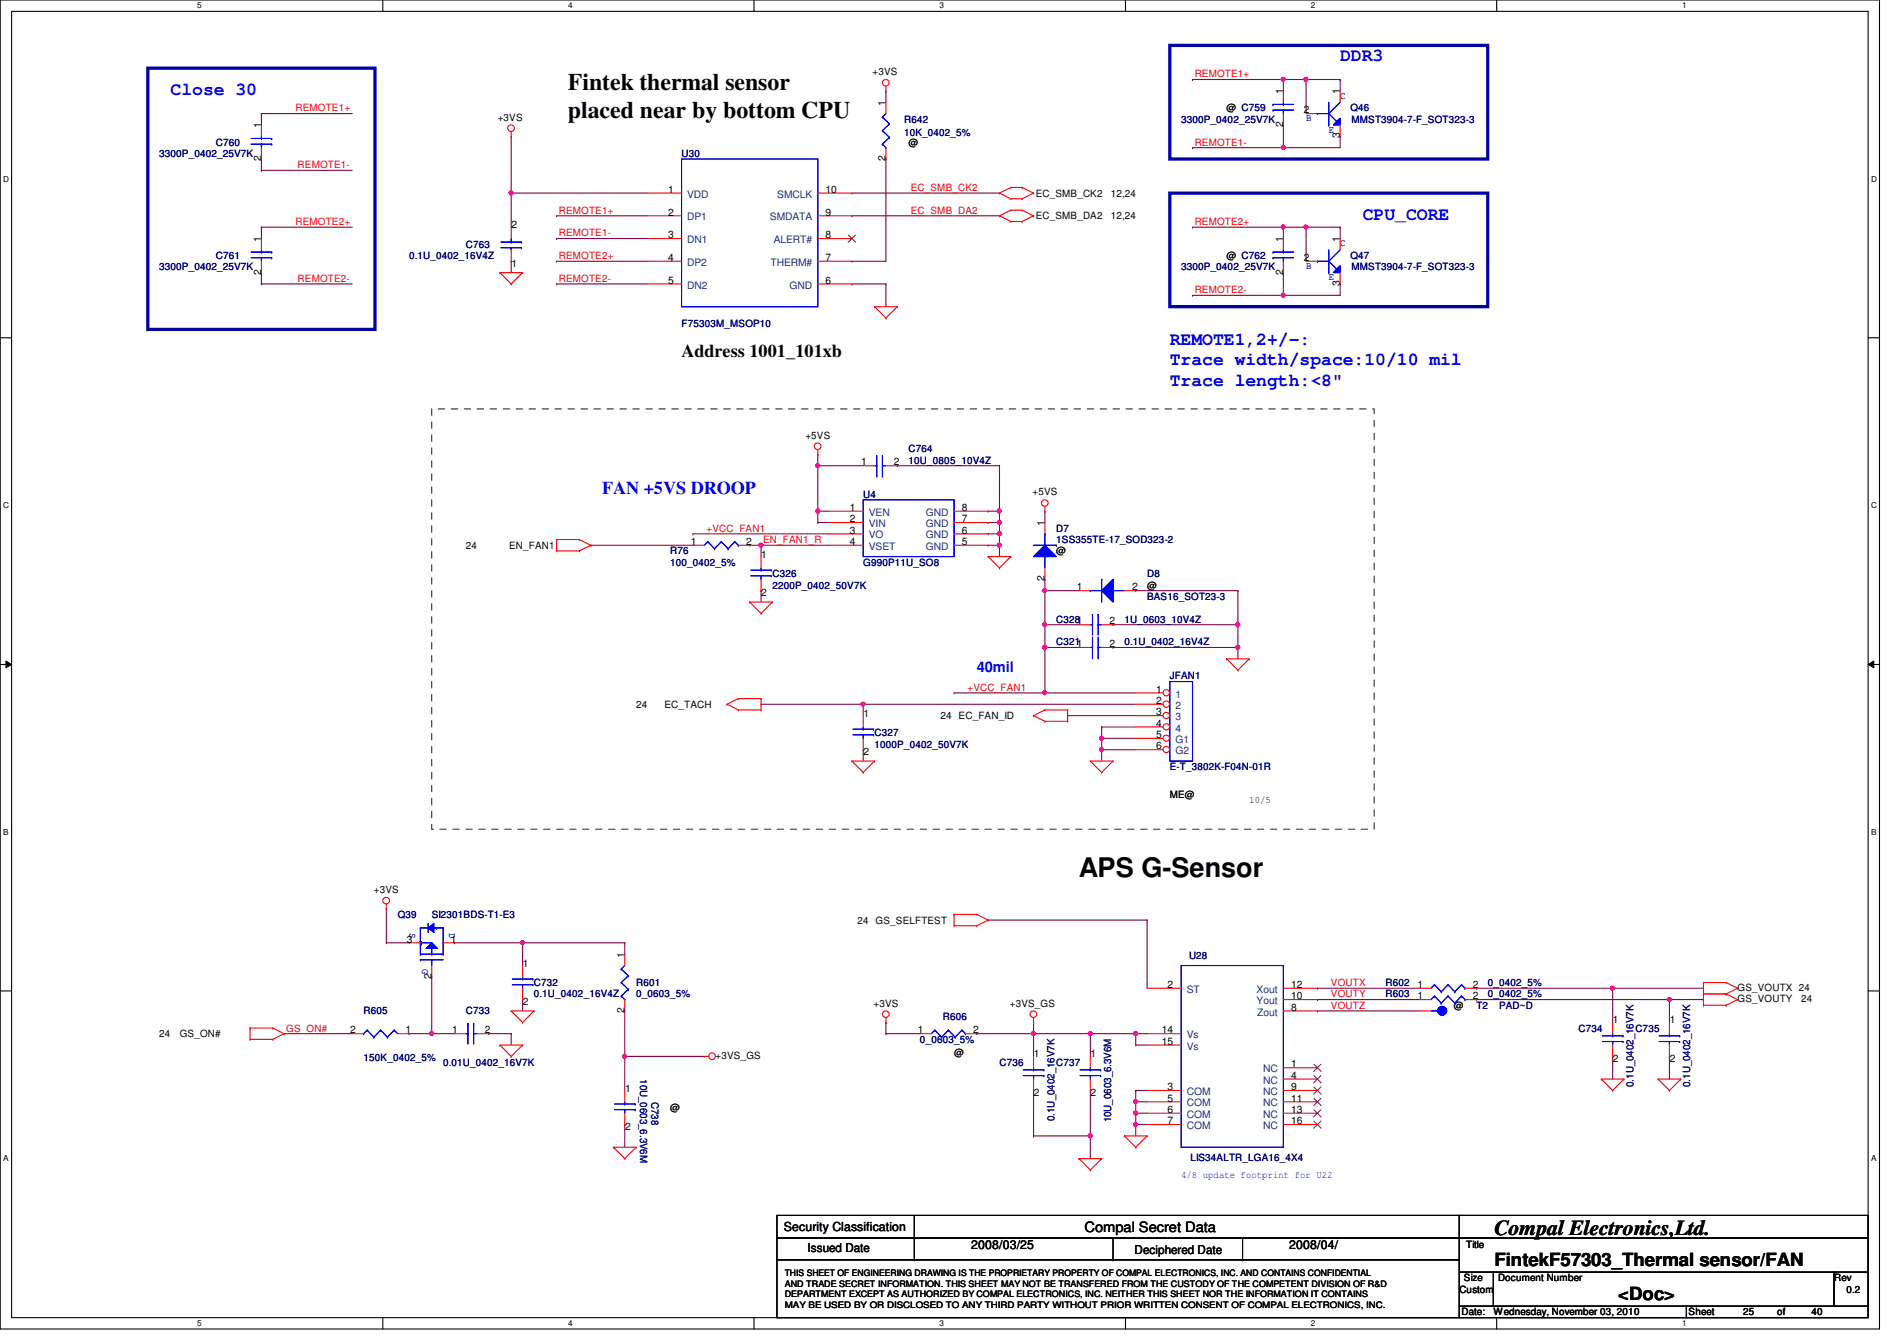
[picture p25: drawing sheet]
<svg xmlns="http://www.w3.org/2000/svg" width="297mm" height="210mm" viewBox="0 0 297 210" stroke-linecap="round" stroke-linejoin="round" font-family="sans-serif">
<defs><g id="words">
<text font-size="4.2" x="168.9" y="137.3">APS G-Sensor</text>
<g font-size="3.7">
<text x="88.9" y="14.1">Fintek thermal sensor</text>
<text x="88.9" y="18.4">placed near by bottom CPU</text>
</g>
<text font-size="3.3" x="234" y="193.3">Compal Electronics,Ltd.</text>
<g font-size="2.8" fill="#00f">
<text x="209.8" y="9.5">DDR3</text>
<text x="26.7" y="14.8">Close 30</text>
<text x="213.4" y="34.4">CPU_CORE</text>
<text x="183.2" y="53.9">REMOTE1,2+/-:</text>
<text x="183.2" y="57.1">Trace width/space:10/10 mil</text>
<text x="183.2" y="60.4">Trace length:&lt;8&quot;</text>
<text x="94.3" y="77.3">FAN +5VS DROOP</text>
</g>
<g font-size="2.8">
<text x="106.7" y="55.9">Address 1001_101xb</text>
<text x="234" y="198.2">FintekF57303_Thermal sensor/FAN</text>
<text x="253.4" y="203.5">&lt;Doc&gt;</text>
</g>
<text font-size="2.3" fill="#00f" x="152.9" y="105.2">40mil</text>
<text font-size="2.2" x="169.8" y="192.8">Compal Secret Data</text>
<g font-size="1.9">
<text x="122.7" y="192.7">Security Classification</text>
<text x="126.4" y="196">Issued Date</text>
<text x="152.1" y="195.6">2008/03/25</text>
<text x="177.7" y="196.2">Deciphered Date</text>
<text x="201.8" y="195.6">2008/04/</text>
</g>
<g font-size="1.6">
<text x="136.6" y="11.8">+3VS</text>
<text x="138.7" y="16.6" transform="rotate(-90 138.7 16.6)">1</text>
<text x="192.1" y="17.4">@ C759</text>
<text x="200.9" y="14.8" transform="rotate(-90 200.9 14.8)">1</text>
<text x="204.2" y="17.7">2</text>
<text x="209.8" y="14.8" transform="rotate(-90 209.8 14.8)">1</text>
<text x="40.9" y="20.1" transform="rotate(-90 40.9 20.1)">1</text>
<text x="77.9" y="18.9">+3VS</text>
<text x="142.3" y="22.8">@</text>
<text x="200.9" y="19.9" transform="rotate(-90 200.9 19.9)">2</text>
<text x="209.8" y="21.7" transform="rotate(-90 209.8 21.7)">3</text>
<text x="40.9" y="25.2" transform="rotate(-90 40.9 25.2)">2</text>
<text x="138.7" y="25.2" transform="rotate(-90 138.7 25.2)">2</text>
<text x="80.1" y="35.7">2</text>
<text x="104.6" y="33.7">2</text>
<text x="104.6" y="30.2">1</text>
<text x="129.3" y="33.7">9</text>
<text x="129.3" y="30.2">10</text>
<text x="162.2" y="30.8">EC_SMB_CK2</text>
<text x="162.2" y="34.3">EC_SMB_DA2</text>
<text x="173.9" y="30.8">12,24</text>
<text x="173.9" y="34.3">12,24</text>
<text x="40.9" y="37.9" transform="rotate(-90 40.9 37.9)">1</text>
<text x="80.1" y="41.8">1</text>
<text x="104.6" y="37.3">3</text>
<text x="104.6" y="40.9">4</text>
<text x="129.3" y="37.3">8</text>
<text x="129.3" y="40.9">7</text>
<text x="192.1" y="40.6">@ C762</text>
<text x="200.9" y="37.9" transform="rotate(-90 200.9 37.9)">1</text>
<text x="204.2" y="40.9">2</text>
<text x="209.8" y="37.9" transform="rotate(-90 209.8 37.9)">1</text>
<text x="40.9" y="43" transform="rotate(-90 40.9 43)">2</text>
<text x="104.6" y="44.4">5</text>
<text x="129.3" y="44.4">6</text>
<text x="200.9" y="43" transform="rotate(-90 200.9 43)">2</text>
<text x="209.8" y="44.8" transform="rotate(-90 209.8 44.8)">3</text>
<text x="126.1" y="68.7">+5VS</text>
<text x="134.8" y="72.9">1</text>
<text x="140" y="72.9">2</text>
<text x="161.7" y="77.6">+5VS</text>
<text x="133.1" y="80">1</text>
<text x="133.1" y="81.7">2</text>
<text x="133.1" y="83.5">3</text>
<text x="150.6" y="83.5">6</text>
<text x="150.6" y="80">8</text>
<text x="150.6" y="81.7">7</text>
<text x="163.6" y="82.3" transform="rotate(-90 163.6 82.3)">1</text>
<text x="72.9" y="85.9">24</text>
<text x="79.7" y="85.9">EN_FAN1</text>
<text x="108.2" y="85.3">1</text>
<text x="116.8" y="85.3">2</text>
<text x="119.2" y="87.3">1</text>
<text x="133.1" y="85.3">4</text>
<text x="150.6" y="85.3">5</text>
<text x="165.4" y="86.8">@</text>
<text x="119.2" y="93.3">2</text>
<text x="163.6" y="91" transform="rotate(-90 163.6 91)">2</text>
<text x="168.6" y="92.4">1</text>
<text x="177.3" y="92.4">2</text>
<text x="179.6" y="92.1">@</text>
<text x="173.7" y="101.3">2</text>
<text x="173.7" y="97.7">2</text>
<text x="99.6" y="110.8">24</text>
<text x="104.1" y="110.8">EC_TACH</text>
<text x="135.2" y="112.2">1</text>
<text x="147.3" y="112.6">24 EC_FAN_ID</text>
<text x="181.1" y="108.4">1</text>
<text x="181.1" y="110.2">2</text>
<text x="181.1" y="112">3</text>
<text x="181.1" y="113.7">4</text>
<text x="135.2" y="118.2">2</text>
<text x="181.1" y="115.5">5</text>
<text x="181.1" y="117.3">6</text>
<text x="183.2" y="124.8">ME@</text>
<text x="195.6" y="125.7">10/5</text>
<text x="58.5" y="139.8">+3VS</text>
<text x="63.7" y="147.5">3</text>
<text x="70.6" y="147.5">1</text>
<text x="97.8" y="149.9" transform="rotate(-90 97.8 149.9)">1</text>
<text x="134.3" y="144.6">24 GS_SELFTEST</text>
<text x="67.6" y="153.2" transform="rotate(-90 67.6 153.2)">2</text>
<text x="81.9" y="151.3">1</text>
<text x="182.8" y="154.6">2</text>
<text x="202.2" y="154.6">12</text>
<text x="222" y="154.6">1</text>
<text x="230.6" y="154.6">2</text>
<text x="272.1" y="155.1">GS_VOUTX 24</text>
<text x="54.8" y="161.8">2</text>
<text x="63.5" y="161.8">1</text>
<text x="70.8" y="161.8">1</text>
<text x="75.9" y="161.8">2</text>
<text x="81.9" y="157.4">2</text>
<text x="97.8" y="158.6" transform="rotate(-90 97.8 158.6)">2</text>
<text x="136.8" y="157.6">+3VS</text>
<text x="143.7" y="161.8">1</text>
<text x="152.4" y="161.8">2</text>
<text x="158.1" y="157.6">+3VS_GS</text>
<text x="181.9" y="161.8">14</text>
<text x="202.2" y="158.2">8</text>
<text x="202.2" y="156.4">10</text>
<text x="222" y="156.4">1</text>
<text x="227.6" y="157.9">@</text>
<text x="230.6" y="156.4">2</text>
<text x="252.6" y="160.2">1</text>
<text x="261.4" y="160.2">1</text>
<text x="272.1" y="156.8">GS_VOUTY</text>
<text x="282" y="156.8">24</text>
<text x="24.9" y="162.3">24</text>
<text x="28.1" y="162.3">GS_ON#</text>
<text x="112.1" y="165.7">+3VS_GS</text>
<text x="149.4" y="165.4">@</text>
<text x="161.9" y="165.5">1</text>
<text x="170.8" y="165.5">1</text>
<text x="181.9" y="163.5">15</text>
<text x="202.2" y="167.1">1</text>
<text x="252.6" y="166.2">2</text>
<text x="261.4" y="166.2">2</text>
<text x="97.9" y="170.9">1</text>
<text x="104.9" y="173.9">@</text>
<text x="161.9" y="171.6">2</text>
<text x="170.8" y="171.6">2</text>
<text x="182.8" y="170.6">3</text>
<text x="182.8" y="172.4">5</text>
<text x="202.2" y="168.9">4</text>
<text x="202.2" y="170.6">9</text>
<text x="202.2" y="172.4">11</text>
<text x="97.9" y="176.9">2</text>
<text x="182.8" y="174.2">6</text>
<text x="182.8" y="176">7</text>
<text x="202.2" y="174.2">13</text>
<text x="202.2" y="176">16</text>
<text x="229.6" y="195.4">Title</text>
<text x="228.5" y="202.4">Custom</text>
<text x="229.2" y="200.6">Size</text>
<text x="234.6" y="200.6">Document Number</text>
<text x="287.2" y="200.6">Rev</text>
<text x="289.1" y="202.4">0.2</text>
<text x="228.9" y="205.9">Date:</text>
<text x="233.8" y="205.9">Wednesday, November 03, 2010</text>
<text x="264.4" y="205.9">Sheet</text>
<text x="273" y="205.9">25</text>
<text x="278.3" y="205.9">of</text>
<text x="283.6" y="205.9">40</text>
</g>
<g font-size="1.6" fill="#f00">
<text x="46.3" y="17.4">REMOTE1+</text>
<text x="187.1" y="12.1">REMOTE1+</text>
<text x="187.1" y="22.8">REMOTE1-</text>
<text x="46.6" y="26.3">REMOTE1-</text>
<text x="142.6" y="29.9">EC_SMB_CK2</text>
<text x="46.3" y="35.2">REMOTE2+</text>
<text x="87.5" y="33.4">REMOTE1+</text>
<text x="142.6" y="33.4">EC_SMB_DA2</text>
<text x="187.1" y="35.2">REMOTE2+</text>
<text x="87.5" y="37">REMOTE1-</text>
<text x="87.5" y="40.6">REMOTE2+</text>
<text x="46.6" y="44.1">REMOTE2-</text>
<text x="87.5" y="44.1">REMOTE2-</text>
<text x="187.1" y="45.9">REMOTE2-</text>
<text x="110.6" y="83.2">+VCC_FAN1</text>
<text x="119.5" y="85">EN_FAN1_R</text>
<text x="151.5" y="108.1">+VCC_FAN1</text>
<text x="208.4" y="154.3">VOUTX</text>
<text x="44.8" y="161.5">GS_ON#</text>
<text x="208.4" y="156.1">VOUTY</text>
<text x="208.4" y="157.9">VOUTZ</text>
</g>
<g font-size="1.6" fill="#00f">
<text x="209.8" y="15.5">C</text>
<text x="204.5" y="19">B</text>
<text x="208.1" y="20.8">E</text>
<text x="209.8" y="38.6">C</text>
<text x="204.5" y="42.1">B</text>
<text x="208.1" y="43.9">E</text>
<text x="64.1" y="146" transform="rotate(90 64.1 146)">S</text>
<text x="70.4" y="146" transform="rotate(90 70.4 146)">D</text>
<text x="66.1" y="151.7" transform="rotate(90 66.1 151.7)">G</text>
<text x="185" y="184.4">4/8 update footprint for U22</text>
</g>
<g font-size="1.6" fill="#000080">
<text x="211.5" y="17.4">Q46</text>
<text x="33.8" y="22.8">C760</text>
<text x="141.6" y="19.2">R642</text>
<text x="141.6" y="21.3">10K_0402_5%</text>
<text x="185" y="19.2">3300P_0402_25V7K</text>
<text x="211.6" y="19.2">MMST3904-7-F_SOT323-3</text>
<text x="24.9" y="24.6">3300P_0402_25V7K</text>
<text x="106.7" y="24.6">U30</text>
<text x="33.8" y="40.6">C761</text>
<text x="64" y="40.6">0.1U_0402_16V4Z</text>
<text x="72.9" y="38.8">C763</text>
<text x="211.5" y="40.6">Q47</text>
<text x="24.9" y="42.3">3300P_0402_25V7K</text>
<text x="185" y="42.3">3300P_0402_25V7K</text>
<text x="211.6" y="42.3">MMST3904-7-F_SOT323-3</text>
<text x="106.7" y="51.2">F75303M_MSOP10</text>
<text x="142.3" y="70.8">C764</text>
<text x="135.2" y="77.9">U4</text>
<text x="142.3" y="72.6">10U_0805_10V4Z</text>
<text x="165.4" y="83.2">D7</text>
<text x="104.9" y="86.8">R76</text>
<text x="104.9" y="88.6">100_0402_5%</text>
<text x="135.2" y="88.6">G990P11U_SO8</text>
<text x="165.4" y="85">1SS355TE-17_SOD323-2</text>
<text x="120.9" y="90.3">C326</text>
<text x="120.9" y="92.1">2200P_0402_50V7K</text>
<text x="179.6" y="90.3">D8</text>
<text x="179.6" y="93.9">BAS16_SOT23-3</text>
<text x="165.4" y="101">C3211</text>
<text x="165.4" y="97.5">C3281</text>
<text x="176.1" y="101">0.1U_0402_16V4Z</text>
<text x="176.1" y="97.5">1U_0603_10V4Z</text>
<text x="183.2" y="106.3">JFAN1</text>
<text x="136.9" y="115.2">C327</text>
<text x="136.9" y="117">1000P_0402_50V7K</text>
<text x="183.2" y="120.6">E-T_3802K-F04N-01R</text>
<text x="62.3" y="143.7">Q39</text>
<text x="67.6" y="143.7">SI2301BDS-T1-E3</text>
<text x="83.6" y="154.3">C732</text>
<text x="99.6" y="154.3">R601</text>
<text x="186.2" y="150.1">U28</text>
<text x="217" y="154.3">R602</text>
<text x="233" y="154.3">0_0402_5%</text>
<text x="56.9" y="158.8">R605</text>
<text x="72.9" y="158.8">C733</text>
<text x="83.6" y="156.1">0.1U_0402_16V4Z</text>
<text x="99.6" y="156.1">0_0603_5%</text>
<text x="147.6" y="159.7">R606</text>
<text x="217" y="156.1">R603</text>
<text x="231.2" y="157.9">T2</text>
<text x="233" y="156.1">0_0402_5%</text>
<text x="234.7" y="157.9">PAD~D</text>
<text x="247.2" y="161.5">C734</text>
<text x="256.1" y="161.5">C735</text>
<text x="56.9" y="166.1">150K_0402_5%</text>
<text x="69.4" y="166.8">0.01U_0402_16V7K</text>
<text x="144.1" y="163.2">0_0603_5%</text>
<text x="156.5" y="166.8">C736</text>
<text x="165.4" y="166.8">C737</text>
<text x="100.2" y="168.9" transform="rotate(90 100.2 168.9)">10U_0603_6.3V6M</text>
<text x="102" y="172.5" transform="rotate(90 102 172.5)">C738</text>
<text x="255.8" y="170.1" transform="rotate(-90 255.8 170.1)">0.1U_0402_16V7K</text>
<text x="264.7" y="170.1" transform="rotate(-90 264.7 170.1)">0.1U_0402_16V7K</text>
<text x="165.1" y="175.5" transform="rotate(-90 165.1 175.5)">0.1U_0402_16V7K</text>
<text x="174" y="175.7" transform="rotate(-90 174 175.7)">10U_0603_6.3V6M</text>
<text x="186.4" y="181.7">LIS34ALTR_LGA16_4X4</text>
</g>
<g font-size="1.6" fill="#004080">
<text x="107.6" y="34.5">DP1</text>
<text x="107.6" y="30.9">VDD</text>
<text x="120.6" y="34.5">SMDATA</text>
<text x="121.7" y="30.9">SMCLK</text>
<text x="107.6" y="38.1">DN1</text>
<text x="107.6" y="41.6">DP2</text>
<text x="120.6" y="41.6">THERM#</text>
<text x="121.2" y="38.1">ALERT#</text>
<text x="107.6" y="45.2">DN2</text>
<text x="123.6" y="45.2">GND</text>
<text x="136.1" y="80.7">VEN</text>
<text x="136.1" y="82.5">VIN</text>
<text x="144.9" y="80.7">GND</text>
<text x="144.9" y="82.5">GND</text>
<text x="136.1" y="84.3">VO</text>
<text x="136.1" y="86.1">VSET</text>
<text x="144.9" y="86.1">GND</text>
<text x="144.9" y="84.3">GND</text>
<text x="184.1" y="109.2">1</text>
<text x="184.1" y="111">2</text>
<text x="184.1" y="112.7">3</text>
<text x="184.1" y="114.5">4</text>
<text x="184.1" y="116.3">G1</text>
<text x="184.1" y="118.1">G2</text>
<text x="185.8" y="155.4">ST</text>
<text x="196.8" y="155.4">Xout</text>
<text x="196.8" y="157.2">Yout</text>
<text x="196.8" y="159">Zout</text>
<text x="185.8" y="162.5">Vs</text>
<text x="185.8" y="164.3">Vs</text>
<text x="197.8" y="167.9">NC</text>
<text x="185.8" y="171.4">COM</text>
<text x="185.8" y="173.2">COM</text>
<text x="197.8" y="169.6">NC</text>
<text x="197.8" y="171.4">NC</text>
<text x="197.8" y="173.2">NC</text>
<text x="185.8" y="175">COM</text>
<text x="185.8" y="176.7">COM</text>
<text x="197.8" y="175">NC</text>
<text x="197.8" y="176.7">NC</text>
</g>
<g font-size="1.4">
<text x="122.9" y="199.7">THIS SHEET OF ENGINEERING DRAWING IS THE PROPRIETARY PROPERTY OF COMPAL ELECTRONICS, INC. AND CONTAINS CONFIDENTIAL</text>
<text x="122.9" y="201.4">AND TRADE SECRET INFORMATION. THIS SHEET MAY NOT BE TRANSFERED FROM THE CUSTODY OF THE COMPETENT DIVISION OF R&amp;D</text>
<text x="122.9" y="203">DEPARTMENT EXCEPT AS AUTHORIZED BY COMPAL ELECTRONICS, INC. NEITHER THIS SHEET NOR THE INFORMATION IT CONTAINS</text>
<text x="122.9" y="204.7">MAY BE USED BY OR DISCLOSED TO ANY THIRD PARTY WITHOUT PRIOR WRITTEN CONSENT OF COMPAL ELECTRONICS, INC.</text>
</g>
<g font-size="1.3">
<text x="30.9" y="1.3">5</text>
<text x="89" y="1.3">4</text>
<text x="147.1" y="1.3">3</text>
<text x="205.3" y="1.3">2</text>
<text x="263.4" y="1.3">1</text>
<text x=".5" y="28.4">D</text>
<text x="293" y="28.4">D</text>
<text x=".5" y="79.5">C</text>
<text x="293" y="79.5">C</text>
<text x=".5" y="130.7">B</text>
<text x="293" y="130.7">B</text>
<text x=".5" y="181.8">A</text>
<text x="293" y="181.8">A</text>
<text x="30.9" y="207.6">5</text>
<text x="89" y="207.6">4</text>
<text x="147.1" y="207.6">3</text>
<text x="205.3" y="207.6">2</text>
<text x="263.4" y="207.6">1</text>
</g>
</g></defs>
<path d="M0 0h294.3v208h-294.3zM1.8 1.8h290.7v204.4h-290.7z" fill="none" stroke="#000" stroke-width=".17"/>
<g fill="#fff">
<path d="M30.9 .2h.6v1.4h-.6z"/>
<path d="M30.9 206.4h.6v1.4h-.6z"/>
</g>
<path d="M59.9 0v1.8M59.9 206.2v1.8" fill="none" stroke="#000" stroke-width=".17"/>
<g fill="#fff">
<path d="M89 .2h.7v1.4h-.7z"/>
<path d="M89 206.4h.7v1.4h-.7z"/>
</g>
<path d="M118.1 0v1.8M118.1 206.2v1.8" fill="none" stroke="#000" stroke-width=".17"/>
<g fill="#fff">
<path d="M147.1 .2h.7v1.4h-.7z"/>
<path d="M147.1 206.4h.7v1.4h-.7z"/>
</g>
<path d="M176.2 0v1.8M176.2 206.2v1.8" fill="none" stroke="#000" stroke-width=".17"/>
<g fill="#fff">
<path d="M205.3 .2h.6v1.4h-.6z"/>
<path d="M205.3 206.4h.6v1.4h-.6z"/>
</g>
<path d="M234.4 0v1.8M234.4 206.2v1.8" fill="none" stroke="#000" stroke-width=".17"/>
<g fill="#fff">
<path d="M263.4 .2h.7v1.4h-.7z"/>
<path d="M263.4 206.4h.7v1.4h-.7z"/>
<path d="M.5 27.3h.9v1.4h-.9z"/>
<path d="M293 27.3h.9v1.4h-.9z"/>
<path d="M.5 78.4h.9v1.4h-.9z"/>
<path d="M293 78.4h.9v1.4h-.9z"/>
</g>
<path d="M0 52.9h1.8M292.5 52.9h1.8" fill="none" stroke="#000" stroke-width=".17"/>
<g fill="#fff">
<path d="M.5 129.5h.8v1.4h-.8z"/>
<path d="M293 129.5h.8v1.4h-.8z"/>
</g>
<path d="M0 104h1.8M292.5 104h1.8" fill="none" stroke="#000" stroke-width=".17"/>
<path d="M.9 103.5l.9 .5-.9 .5zM292.5 104l.9-.5v1z" fill="#000"/>
<path d="M.9 103.5l.9 .5-.9 .5zM292.5 104l.9-.5v1z" fill="none" stroke="#000" stroke-width=".16"/>
<g fill="#fff">
<path d="M.5 180.6h.8v1.4h-.8z"/>
<path d="M293 180.6h.8v1.4h-.8z"/>
</g>
<path d="M0 155.1h1.8M292.5 155.1h1.8" fill="none" stroke="#000" stroke-width=".17"/>
<g fill="none" stroke="#800040" stroke-width=".17">
<path d="M209.8 12.4h.1M209.8 12.4v1.8M201 35.6h.1M201 35.6v1.7M204.5 35.6h.1M204.5 35.6h5.3M209.8 21.3h.1M209.8 35.6h.1M209.8 21.3v1.8M209.8 35.6v1.7M201 42.7h.1M201 42.7v3.5"/>
<path d="M209.8 44.4h.1M209.8 44.4v1.8"/>
</g>
<circle cx="204.5" cy="35.5" r=".32" fill="#f0f"/>
<circle cx="204.5" cy="35.5" r=".32" fill="none" stroke="#f0f" stroke-width=".17"/>
<path d="M201 19.6h.1M201 19.6v3.5M201 23.1h.1M201 23.1h8.8" fill="none" stroke="#800040" stroke-width=".17"/>
<circle cx="200.9" cy="23.1" r=".32" fill="#f0f"/>
<circle cx="200.9" cy="23.1" r=".32" fill="none" stroke="#f0f" stroke-width=".17"/>
<path d="M186.7 12.4h.1M186.7 12.4h14.3M201 12.4h.1M201 12.4v1.8M204.5 12.4h.1M204.5 12.4h5.3" fill="none" stroke="#800040" stroke-width=".17"/>
<circle cx="200.9" cy="12.4" r=".32" fill="#f0f"/>
<circle cx="200.9" cy="12.4" r=".32" fill="none" stroke="#f0f" stroke-width=".17"/>
<path d="M204.5 12.4h.1M204.5 12.4v5.4" fill="none" stroke="#800040" stroke-width=".17"/>
<circle cx="204.5" cy="12.4" r=".32" fill="#f0f"/>
<circle cx="204.5" cy="12.4" r=".32" fill="none" stroke="#f0f" stroke-width=".17"/>
<path d="M201 12.4h.1M201 12.4h3.5M201 35.6h.1M201 35.6h3.5M204.5 35.6h.1M204.5 35.6v5.3" fill="none" stroke="#800040" stroke-width=".17"/>
<circle cx="200.9" cy="35.5" r=".32" fill="#f0f"/>
<circle cx="200.9" cy="35.5" r=".32" fill="none" stroke="#f0f" stroke-width=".17"/>
<path d="M201 46.2h.1M201 46.2h8.8" fill="none" stroke="#800040" stroke-width=".17"/>
<circle cx="200.9" cy="46.2" r=".32" fill="#f0f"/>
<circle cx="200.9" cy="46.2" r=".32" fill="none" stroke="#f0f" stroke-width=".17"/>
<g fill="none" stroke="#800040" stroke-width=".17">
<path d="M40.9 17.8h.1M40.9 17.8v1.8M40.9 17.8h14.3M138.7 14.2h.1M138.7 14.2v1.8M40.9 35.6h.1M40.9 26.7h.1M40.9 24.9h.1M40.9 35.6h14.3M40.9 24.9v1.8M40.9 35.6v1.7M40.9 26.7h14.3"/>
<path d="M80 30.2h.1M80 30.2h21.4M80 30.2v5.4M87.2 37.3h.1M87.2 33.8h.1M87.2 37.3h14.2M87.2 33.8h14.2M133.4 33.8h.1M133.4 30.2h.1M133.4 33.8h23.1M133.4 30.2h23.1M138.7 24.9h.1"/>
<path d="M138.7 24.9v16h-5.3M186.7 35.6h.1M186.7 35.6h14.3M40.9 44.4h.1M40.9 42.7h.1M40.9 44.4h14.3M40.9 42.7v1.7M87.2 44.4h.1M87.2 40.9h.1M87.2 44.4h14.2M87.2 40.9h14.2M133.4 44.4h.1"/>
<path d="M133.4 40.9h.1M133.4 44.4h5.3M138.7 44.4h.1M138.7 44.4v3.6"/>
</g>
<circle cx="80" cy="30.2" r=".32" fill="#f0f"/>
<circle cx="80" cy="30.2" r=".32" fill="none" stroke="#f0f" stroke-width=".17"/>
<path d="M80 21.3h.1M80 21.3v8.9M186.7 23.1h.1M186.7 23.1h14.3M80 40.9h.1M80 40.9v1.8M186.7 46.2h.1M186.7 46.2h14.3M97.8 165.4h.1M97.8 165.4h12.5M97.8 165.4v5.3" fill="none" stroke="#800040" stroke-width=".17"/>
<circle cx="97.8" cy="165.3" r=".32" fill="#f0f"/>
<circle cx="97.8" cy="165.3" r=".32" fill="none" stroke="#f0f" stroke-width=".17"/>
<path d="M81.8 147.6h.1M81.8 147.6h16M97.8 147.6h.1M97.8 147.6v1.8M154.7 144h.1M154.7 144h24.9M76.5 161.8h.1M76.5 161.8h3.5M80 161.8h.1M80 161.8v1.8" fill="none" stroke="#800040" stroke-width=".17"/>
<circle cx="81.8" cy="147.5" r=".32" fill="#f0f"/>
<circle cx="81.8" cy="147.5" r=".32" fill="none" stroke="#f0f" stroke-width=".17"/>
<path d="M60.5 147.6h.1M60.5 142.2h.1M60.5 147.6h3.5M60.5 142.2v5.4M67.6 152.9h.1M67.6 152.9v8.9" fill="none" stroke="#800040" stroke-width=".17"/>
<circle cx="67.6" cy="161.8" r=".32" fill="#f0f"/>
<circle cx="67.6" cy="161.8" r=".32" fill="none" stroke="#f0f" stroke-width=".17"/>
<g fill="none" stroke="#800040" stroke-width=".17">
<path d="M97.8 158.2v7.2M179.6 144h.1M179.6 144v10.7M206.3 154.7h.1M206.3 156.5h.1M206.3 154.7h16M206.3 156.5h16M252.5 154.7h.1M252.5 154.7v5.3M64 161.8h.1M64 161.8h3.6M97.8 176h.1"/>
<path d="M97.8 165.4h.1M97.8 176v3.6M252.5 165.4h.1M252.5 165.4v3.5M261.4 165.4h.1M261.4 165.4v3.5"/>
</g>
<circle cx="252.5" cy="154.7" r=".32" fill="#f0f"/>
<circle cx="252.5" cy="154.7" r=".32" fill="none" stroke="#f0f" stroke-width=".17"/>
<path d="M231.2 154.7h.1M231.2 154.7h21.3M261.4 156.5h.1M261.4 156.5v3.5M261.4 156.5h5.3" fill="none" stroke="#800040" stroke-width=".17"/>
<circle cx="261.4" cy="156.4" r=".32" fill="#f0f"/>
<circle cx="261.4" cy="156.4" r=".32" fill="none" stroke="#f0f" stroke-width=".17"/>
<g fill="none" stroke="#800040" stroke-width=".17">
<path d="M231.2 156.5h.1M231.2 156.5h30.2M252.5 154.7h.1M252.5 154.7h14.2M44.5 161.8h.1M44.5 161.8h10.7M138.7 161.8h.1M138.7 160h.1M138.7 161.8h5.4M138.7 160v1.8M161.8 160h.1M161.8 160v1.8"/>
<path d="M170.7 161.8h.1M170.7 161.8h7.1"/>
</g>
<circle cx="177.8" cy="161.8" r=".32" fill="#f0f"/>
<circle cx="177.8" cy="161.8" r=".32" fill="none" stroke="#f0f" stroke-width=".17"/>
<path d="M177.8 163.6h.1M177.8 161.8h.1M177.8 163.6h1.8M177.8 161.8v1.8" fill="none" stroke="#800040" stroke-width=".17"/>
<circle cx="177.8" cy="161.8" r=".32" fill="#f0f"/>
<circle cx="177.8" cy="161.8" r=".32" fill="none" stroke="#f0f" stroke-width=".17"/>
<path d="M152.9 161.8h.1M152.9 161.8h8.9M161.8 161.8h.1M161.8 161.8v3.6M177.8 161.8h.1M177.8 161.8h1.8" fill="none" stroke="#800040" stroke-width=".17"/>
<circle cx="161.8" cy="161.8" r=".32" fill="#f0f"/>
<circle cx="161.8" cy="161.8" r=".32" fill="none" stroke="#f0f" stroke-width=".17"/>
<path d="M170.7 161.8h.1M170.7 161.8v3.6" fill="none" stroke="#800040" stroke-width=".17"/>
<circle cx="170.7" cy="161.8" r=".32" fill="#f0f"/>
<circle cx="170.7" cy="161.8" r=".32" fill="none" stroke="#f0f" stroke-width=".17"/>
<path d="M161.8 177.8h.1M161.8 161.8h.1M161.8 170.7v7.1M161.8 177.8h8.9M161.8 161.8h8.9M170.7 177.8h.1M170.7 170.7v7.1" fill="none" stroke="#800040" stroke-width=".17"/>
<circle cx="161.8" cy="161.8" r=".32" fill="#f0f"/>
<circle cx="161.8" cy="161.8" r=".32" fill="none" stroke="#f0f" stroke-width=".17"/>
<path d="M170.7 177.8h.1M170.7 177.8v3.6" fill="none" stroke="#800040" stroke-width=".17"/>
<circle cx="170.7" cy="177.8" r=".32" fill="#f0f"/>
<circle cx="170.7" cy="177.8" r=".32" fill="none" stroke="#f0f" stroke-width=".17"/>
<path d="M177.8 170.7h.1M177.8 172.5h.1M177.8 170.7v3.5" fill="none" stroke="#800040" stroke-width=".17"/>
<circle cx="177.8" cy="172.4" r=".32" fill="#f0f"/>
<circle cx="177.8" cy="172.4" r=".32" fill="none" stroke="#f0f" stroke-width=".17"/>
<path d="M177.8 174.2h.1M177.8 174.2h1.8" fill="none" stroke="#800040" stroke-width=".17"/>
<circle cx="177.8" cy="174.2" r=".32" fill="#f0f"/>
<circle cx="177.8" cy="174.2" r=".32" fill="none" stroke="#f0f" stroke-width=".17"/>
<path d="M177.8 176h.1M177.8 176v1.8" fill="none" stroke="#800040" stroke-width=".17"/>
<circle cx="177.8" cy="176" r=".32" fill="#f0f"/>
<circle cx="177.8" cy="176" r=".32" fill="none" stroke="#f0f" stroke-width=".17"/>
<g fill="none" stroke="#800040" stroke-width=".17">
<path d="M163.6 92.5h.1M163.6 92.5v5.3M167.2 112h.1M167.2 112h10.6M172.5 113.8h.1M172.5 113.8v1.8M172.5 113.8h5.3M71.2 147.6h.1M71.2 147.6h10.6M81.8 156.5h.1M81.8 147.6h.1M81.8 147.6v3.5"/>
<path d="M81.8 156.5v1.7M206.3 158.2h.1M206.3 158.2h16M67.6 161.8h.1M67.6 161.8h3.6M177.8 170.7h.1M177.8 172.5h.1M177.8 176h.1M177.8 174.2h.1M177.8 170.7h1.8M177.8 172.5h1.8M177.8 176h1.8"/>
<path d="M177.8 174.2v1.8"/>
</g>
<circle cx="163.6" cy="92.4" r=".32" fill="#f0f"/>
<circle cx="163.6" cy="92.4" r=".32" fill="none" stroke="#f0f" stroke-width=".17"/>
<path d="M193.8 97.8h.1M193.8 97.8v3.5M135.2 110.2h.1M135.2 117.3h.1M135.2 110.2v1.8M135.2 117.3v1.8" fill="none" stroke="#800040" stroke-width=".17"/>
<circle cx="193.8" cy="101.3" r=".32" fill="#f0f"/>
<circle cx="193.8" cy="101.3" r=".32" fill="none" stroke="#f0f" stroke-width=".17"/>
<circle cx="193.8" cy="97.8" r=".32" fill="#f0f"/>
<circle cx="193.8" cy="97.8" r=".32" fill="none" stroke="#f0f" stroke-width=".17"/>
<path d="M172.5 117.3h.1M172.5 117.3v1.8" fill="none" stroke="#800040" stroke-width=".17"/>
<circle cx="172.5" cy="117.3" r=".32" fill="#f0f"/>
<circle cx="172.5" cy="117.3" r=".32" fill="none" stroke="#f0f" stroke-width=".17"/>
<path d="M128.1 72.9h.1M128.1 72.9h7.1" fill="none" stroke="#800040" stroke-width=".17"/>
<circle cx="128" cy="72.9" r=".32" fill="#f0f"/>
<circle cx="128" cy="72.9" r=".32" fill="none" stroke="#f0f" stroke-width=".17"/>
<path d="M140.5 72.9h.1M140.5 72.9h16M108.5 83.6h.1M108.5 83.6h21.3M128.1 80h.1M128.1 80h1.7M135.2 110.2h.1M135.2 110.2h42.6" fill="none" stroke="#800040" stroke-width=".17"/>
<circle cx="135.1" cy="110.2" r=".32" fill="#f0f"/>
<circle cx="135.1" cy="110.2" r=".32" fill="none" stroke="#f0f" stroke-width=".17"/>
<path d="M163.6 97.8h.1M163.6 97.8h5.3M163.6 101.3h.1M163.6 101.3v7.2" fill="none" stroke="#800040" stroke-width=".17"/>
<circle cx="163.6" cy="101.3" r=".32" fill="#f0f"/>
<circle cx="163.6" cy="101.3" r=".32" fill="none" stroke="#f0f" stroke-width=".17"/>
<path d="M156.5 81.8h.1M156.5 83.6h.1M156.5 81.8v3.5M177.8 92.5h.1M177.8 92.5h16M193.8 101.3h.1M193.8 101.3v1.8" fill="none" stroke="#800040" stroke-width=".17"/>
<circle cx="156.5" cy="85.3" r=".32" fill="#f0f"/>
<circle cx="156.5" cy="85.3" r=".32" fill="none" stroke="#f0f" stroke-width=".17"/>
<circle cx="156.5" cy="83.5" r=".32" fill="#f0f"/>
<circle cx="156.5" cy="83.5" r=".32" fill="none" stroke="#f0f" stroke-width=".17"/>
<path d="M154.7 83.6h.1M154.7 83.6h1.8M156.5 85.3h.1M156.5 80h.1M156.5 80v1.8M156.5 85.3v1.8M174.3 97.8h.1M174.3 97.8h19.5" fill="none" stroke="#800040" stroke-width=".17"/>
<circle cx="156.5" cy="81.8" r=".32" fill="#f0f"/>
<circle cx="156.5" cy="81.8" r=".32" fill="none" stroke="#f0f" stroke-width=".17"/>
<circle cx="156.5" cy="80" r=".32" fill="#f0f"/>
<circle cx="156.5" cy="80" r=".32" fill="none" stroke="#f0f" stroke-width=".17"/>
<path d="M128.1 80h.1M128.1 80v1.8M154.7 85.3h.1M154.7 80h.1M154.7 85.3h1.8M154.7 80h1.8M163.6 90.7h.1M163.6 92.5h.1M163.6 90.7v1.8M163.6 92.5h5.3M193.8 92.5h.1M193.8 92.5v5.3" fill="none" stroke="#800040" stroke-width=".17"/>
<circle cx="128" cy="80" r=".32" fill="#f0f"/>
<circle cx="128" cy="80" r=".32" fill="none" stroke="#f0f" stroke-width=".17"/>
<path d="M128.1 81.8h.1M128.1 81.8h1.7M163.6 80h.1M163.6 80v1.8M149.4 108.5h.1M149.4 108.5h14.2" fill="none" stroke="#800040" stroke-width=".17"/>
<circle cx="163.6" cy="108.4" r=".32" fill="#f0f"/>
<circle cx="163.6" cy="108.4" r=".32" fill="none" stroke="#f0f" stroke-width=".17"/>
<path d="M128.1 72.9h.1M128.1 72.9v7.1M163.6 97.8h.1M163.6 97.8v3.5" fill="none" stroke="#800040" stroke-width=".17"/>
<circle cx="163.6" cy="101.3" r=".32" fill="#f0f"/>
<circle cx="163.6" cy="101.3" r=".32" fill="none" stroke="#f0f" stroke-width=".17"/>
<circle cx="163.6" cy="97.8" r=".32" fill="#f0f"/>
<circle cx="163.6" cy="97.8" r=".32" fill="none" stroke="#f0f" stroke-width=".17"/>
<path d="M128.1 71.1h.1M128.1 71.1v1.8M163.6 108.5h.1M163.6 101.3h.1M163.6 108.5h14.2M163.6 101.3h5.3M172.5 115.6h.1M172.5 117.3h.1M172.5 115.6h5.3M172.5 117.3h5.3M172.5 115.6v1.7" fill="none" stroke="#800040" stroke-width=".17"/>
<circle cx="172.5" cy="115.5" r=".32" fill="#f0f"/>
<circle cx="172.5" cy="115.5" r=".32" fill="none" stroke="#f0f" stroke-width=".17"/>
<path d="M92.5 85.3h.1M92.5 85.3h16M117.4 85.3h.1M117.4 85.3h12.4M119.2 85.3h.1M119.2 92.5h.1M119.2 85.3v1.8M119.2 92.5v1.7" fill="none" stroke="#800040" stroke-width=".17"/>
<circle cx="119.1" cy="85.3" r=".32" fill="#f0f"/>
<circle cx="119.1" cy="85.3" r=".32" fill="none" stroke="#f0f" stroke-width=".17"/>
<path d="M156.5 72.9h.1M156.5 72.9v7.1M154.7 81.8h.1M154.7 81.8h1.8M119.2 110.2h.1M119.2 110.2h16M174.3 101.3h.1M174.3 101.3h19.5" fill="none" stroke="#800040" stroke-width=".17"/>
<g fill="none" stroke="#f00" stroke-width=".17">
<path d="M138.7 14.2h.1M138.7 13.5v.7M80 21.3h.1M80 20.6v.7M156.5 30.2h.1M156.5 33.8h.1M156.5 30.2l1.8 .9M156.5 33.8l1.8 .9M158.3 29.3h.1M158.3 31.1h.1M158.3 32.9h.1M158.3 34.7h.1"/>
<path d="M158.3 29.3l-1.8 .9M158.3 29.3h1.8M158.3 31.1h1.8M158.3 32.9l-1.8 .9M158.3 32.9h1.8M158.3 34.7h1.8M160.1 29.3h.1M160.1 31.1h.1M160.1 32.9h.1M160.1 34.7h.1M160.1 29.3l1.7 .9M160.1 32.9l1.7 .9"/>
<path d="M161.8 30.2h.1M161.8 33.8h.1M161.8 30.2l-1.7 .9M161.8 33.8l-1.7 .9M201 37.3v1.8M78.3 42.7h.1M78.3 42.7h3.5M78.3 42.7l1.7 1.7M80 44.4h.1M81.8 42.7h.1M81.8 42.7l-1.8 1.7M136.9 48h.1"/>
<path d="M136.9 48h3.6M136.9 48l1.8 1.8M138.7 49.8h.1M140.5 48h.1M140.5 48l-1.8 1.8M201 40.9v1.8M128.1 71.1h.1M128.1 70.4v.7M163.6 79.3v.7M87.2 84.5h.1M87.2 86.2h.1M87.2 84.5h3.5"/>
<path d="M87.2 84.5v1.7M87.2 86.2h3.5M90.7 84.5h.1M90.7 86.2h.1M90.7 84.5l1.8 .8M92.5 85.3h.1M92.5 85.3l-1.8 .9M117.4 94.2h.1M117.4 94.2h3.5M117.4 94.2l1.8 1.8M119.2 96h.1M120.9 94.2h.1"/>
<path d="M120.9 94.2l-1.7 1.8M154.7 87.1h.1M154.7 87.1h3.6M154.7 87.1l1.8 1.8M156.5 88.9h.1M158.3 87.1h.1M158.3 87.1l-1.8 1.8M163.6 80h.1M113.8 110.2h.1M113.8 110.2l1.8 .9M115.6 109.3h.1M115.6 111.1h.1"/>
<path d="M115.6 111.1h3.6M115.6 109.3h3.6M115.6 109.3l-1.8 .9M119.2 111.1h.1M119.2 109.3h.1M119.2 109.3v1.8M133.4 119.1h.1M133.4 119.1h3.5M133.4 119.1l1.8 1.8M136.9 119.1h.1M136.9 119.1l-1.7 1.8M161.8 112h.1"/>
<path d="M161.8 112l1.8 .9M163.6 111.1h.1M163.6 112.9h.1M163.6 111.1h3.6M163.6 111.1l-1.8 .9M163.6 112.9h3.6M167.2 112.9h.1M167.2 111.1h.1M167.2 111.1v1.8M170.7 119.1h.1M170.7 119.1h3.6M170.7 119.1l1.8 1.8"/>
<path d="M174.3 119.1h.1M174.3 119.1l-1.8 1.8M192.1 103.1h.1M192.1 103.1h3.5M192.1 103.1l1.7 1.8M193.8 104.9h.1M195.6 103.1h.1M195.6 103.1l-1.8 1.8M135.2 120.9h.1M172.5 120.9h.1M60.5 142.2h.1M60.5 141.5v.7"/>
<path d="M80 158.2h.1M80 158.2h3.6M80 158.2l1.8 1.8M83.6 158.2h.1M83.6 158.2l-1.8 1.8M138.7 159.3v.7M149.4 144.9h.1M149.4 143.1h.1M149.4 143.1h3.5M149.4 144.9h3.5M149.4 143.1v1.8M152.9 143.1h.1"/>
<path d="M152.9 144.9h.1M152.9 143.1l1.8 .9M154.7 144h.1M154.7 144l-1.8 .9M161.8 159.3v.7M266.7 155.6h.1M266.7 153.8h.1M266.7 157.4h.1M266.7 155.6h3.6M266.7 153.8v3.6M266.7 153.8h3.6M266.7 157.4h3.6"/>
<path d="M270.3 155.6h.1M270.3 153.8h.1M270.3 157.4h.1M270.3 153.8l1.8 .9M270.3 155.6l1.8 .9M272.1 154.7h.1M272.1 156.5h.1M272.1 154.7l-1.8 .9M272.1 156.5l-1.8 .9M39.2 160.9h.1M39.2 162.7h.1M39.2 162.7h3.5"/>
<path d="M39.2 160.9h3.5M39.2 160.9v1.8M42.7 162.7h.1M42.7 160.9h.1M42.7 160.9l1.8 .9M44.5 161.8h.1M44.5 161.8l-1.8 .9M78.3 163.6h.1M78.3 163.6h3.5M78.3 163.6l1.7 1.8M80 165.4h.1M81.8 163.6h.1"/>
<path d="M81.8 160h.1M81.8 163.6l-1.8 1.8M96.1 179.6h.1M96.1 179.6h3.5M96.1 179.6l1.7 1.8M99.6 179.6h.1M99.6 179.6l-1.8 1.8M110.3 165.4h.1M110.3 165.4h.7M138.7 160h.1M161.8 160h.1M176.1 177.8h.1"/>
<path d="M176.1 177.8h3.5M176.1 177.8l1.7 1.8M177.8 179.6h.1M179.6 177.8h.1M179.6 177.8l-1.8 1.8M250.7 168.9h.1M250.7 168.9h3.6M250.7 168.9l1.8 1.8M252.5 170.7h.1M252.5 160v1.8M252.5 163.6v1.8M254.3 168.9h.1"/>
<path d="M254.3 168.9l-1.8 1.8M259.6 168.9h.1M259.6 168.9h3.6M259.6 168.9l1.8 1.8M261.4 170.7h.1M263.2 168.9h.1M263.2 168.9l-1.8 1.8M97.8 181.4h.1M168.9 181.4h.1M168.9 181.4h3.6M168.9 181.4l1.8 1.7M170.7 183.1h.1"/>
<path d="M172.5 181.4h.1M172.5 181.4l-1.8 1.7"/>
<circle cx="138.7" cy="12.9" r=".52"/>
<circle cx="80" cy="20.1" r=".52"/>
<circle cx="128" cy="69.8" r=".52"/>
<circle cx="163.6" cy="78.7" r=".52"/>
<circle cx="60.5" cy="141" r=".52"/>
<circle cx="138.7" cy="158.7" r=".52"/>
<circle cx="161.8" cy="158.7" r=".52"/>
<circle cx="111.5" cy="165.3" r=".52"/>
</g>
<g fill="none" stroke="#000" stroke-width=".17">
<path d="M121.7 190.2h106.8v3.6h-106.8zM121.7 193.8h106.8v3.4h-106.8zM121.7 197.2h106.8v9h-106.8zM143.2 193.8h.1M143.2 197.2h.1M143.2 190.2v7M174.3 197.2h.1M174.3 193.8v3.4M194.6 197.2h.1M194.6 193.8v3.4M228.5 190.2h64v3.6h-64zM228.5 193.8h64v5.3h-64z"/>
<path d="M228.5 199.1h5.3v5.4h-5.3zM233.8 199.1h53.4v5.4h-53.4zM287.2 199.1h5.3v5.4h-5.3zM228.5 204.5h35.6v1.7h-35.6zM264.1 204.5h28.4v1.7h-28.4z"/>
</g>
<path d="M23.2 10.7h35.5v40.9h-35.5zM183.2 7.1h49.8v17.8h-49.8zM183.2 30.2h49.8v17.8h-49.8z" fill="none" stroke="#0000a0" stroke-width=".51"/>
<path d="M67.6 64h147.6v65.8h-147.6z" fill="none" stroke="#004000" stroke-width=".16" stroke-dasharray="1 1 1 1 1 1 1 1"/>
<g fill="none" stroke="#00f" stroke-width=".17">
<path d="M199.3 39.5h.1M199.3 39.5h3.3M201 39.5h.1M201 39.1v.4M199.3 40.3h.1M199.3 40.3h3.3M201 40.3h.1M201 40.3v.6M250.9 163h3.2M250.9 162.1h3.2M252.5 162.1h.1M252.5 163h.1"/>
<path d="M252.5 161.8v.3M252.5 163v.6M254.1 163h.1M254.1 162.1h.1"/>
</g>
<path d="M172.5 92.5l1.8-1.8v3.5z" fill="#00f"/>
<path d="M170.7 92.5h.1M170.7 92.5h1.8M172.5 92.5l1.8-1.8v3.5zM172.5 90.7h.1M172.5 90.7v3.5M174.3 92.5h.1M174.3 92.5h1.8" fill="none" stroke="#00f" stroke-width=".17"/>
<path d="M172.5 92.5l1.8-1.8v3.5z" fill="#00f"/>
<g fill="none" stroke="#00f" stroke-width=".17">
<path d="M39.3 22.6h3.2M39.3 21.7h3.2M40.9 21.7h.1M40.9 22.6h.1M40.9 21.3v.4M40.9 22.6v.5M42.5 22.6h.1M42.5 21.7h.1M106.7 24.9h21.4v23.1h-21.4zM170.7 92.5h.1M170.7 92.5h1.8M172.5 92.5l1.8-1.8v3.5z"/>
<path d="M172.5 90.7h.1M172.5 90.7v3.5M174.3 92.5h.1M174.3 92.5h1.8M169.1 168.4h3.2M169.1 167.5h3.2M170.7 167.5h.1M170.7 168.4h.1M170.7 167.1v.4M170.7 168.4v.5M172.3 168.4h.1M172.3 167.5h.1"/>
</g>
<g fill="none" stroke="#f00" stroke-width=".17">
<path d="M40.9 19.6v1.7M40.9 23.1v1.8M101.4 37.3h5.3M101.4 33.8h5.3M101.4 30.2h5.3M128.1 37.3h5.3M128.1 33.8h5.3M128.1 30.2h5.3M101.4 44.4h5.3M101.4 40.9h5.3M128.1 44.4h5.3M128.1 40.9h5.3"/>
<path d="M168.9 92.5h1.8M176.1 92.5h1.7M170.7 165.4v1.7M170.7 168.9v1.8"/>
</g>
<path d="M132.8 36.8l1.2 1.1M133.9 36.8l-1.1 1.1" fill="none" stroke="#804000" stroke-width=".16"/>
<path d="M163.6 85.3l1.8 1.8h-3.6z" fill="#00f"/>
<path d="M161.8 85.3h3.6M163.6 85.3l1.8 1.8h-3.6zM163.6 87.1h.1M163.6 83.6h.1M163.6 83.6v1.7M163.6 87.1v1.8M165.4 85.3h.1" fill="none" stroke="#00f" stroke-width=".17"/>
<path d="M163.6 85.3l1.8 1.8h-3.6z" fill="#00f"/>
<g fill="none" stroke="#00f" stroke-width=".17">
<path d="M161.8 85.3h3.6M163.6 85.3l1.8 1.8h-3.6zM163.6 87.1h.1M163.6 83.6h.1M163.6 83.6v1.7M163.6 87.1v1.8M165.4 85.3h.1M224.6 154.1h.1M224.6 154.1l-.5 .6M224.6 154.1l1.1 1.1M225.7 155.2h.1M226.7 154.1h.1"/>
<path d="M226.7 154.1l-1 1.1M226.7 154.1l1.1 1.1M227.8 155.2h.1M228.9 154.1h.1M228.9 154.1l-1.1 1.1M228.9 154.1l.5 .6M229.4 154.7h.1M160.2 168.4h3.2M160.2 167.5h3.2M161.8 167.5h.1M161.8 168.4h.1M161.8 167.1v.4"/>
<path d="M161.8 168.4v.5M163.4 168.4h.1M163.4 167.5h.1"/>
</g>
<path d="M163.6 81.8v1.8M163.6 88.9v1.8M222.3 154.7h1.8M229.4 154.7h1.8M161.8 165.4v1.7M161.8 168.9v1.8" fill="none" stroke="#f00" stroke-width=".17"/>
<path d="M209.3 19l.5-.5v1.1h-1z" fill-rule="evenodd" fill="#00f"/>
<path d="M206.3 17.8h.1M206.3 17.8h1.8M208.1 17.8h.1M208.1 19.6h.1M208.1 17.8l1.2 1.2M208.1 16v3.6M209.3 19l.5-.5v1.1h-1zM209.3 19h.1M209.8 16l-1.7 1.8" fill="none" stroke="#00f" stroke-width=".17"/>
<path d="M209.3 19l.5-.5v1.1h-1z" fill-rule="evenodd" fill="#00f"/>
<g fill="none" stroke="#00f" stroke-width=".17">
<path d="M206.3 17.8h.1M206.3 17.8h1.8M208.1 17.8h.1M208.1 19.6h.1M208.1 17.8l1.2 1.2M208.1 16v3.6M209.3 19l.5-.5v1.1h-1zM209.3 19h.1M209.8 16l-1.7 1.8M56.9 161.8h.1M57.5 161.2h.1M57.5 161.2l1 1.1"/>
<path d="M57.5 161.2l-.6 .6M58.5 162.3h.1M59.6 161.2h.1M59.6 161.2l1.1 1.1M59.6 161.2l-1.1 1.1M60.7 162.3h.1M61.7 161.2h.1M61.7 161.2l.6 .6M61.7 161.2l-1 1.1M146.4 161.2h.1M146.4 161.2l-.6 .6M146.4 161.2l1 1.1"/>
<path d="M147.4 162.3h.1M148.5 161.2h.1M148.5 161.2l-1.1 1.1M148.5 161.2l1.1 1.1M149.6 162.3h.1M150.6 161.2h.1M150.6 161.2l-1 1.1M150.6 161.2l.6 .6M151.2 161.8h.1"/>
</g>
<path d="M204.5 17.8h1.8M209.8 14.2v1.8M209.8 19.6v1.7M55.2 161.8h1.7M62.3 161.8h1.7M144.1 161.8h1.7M151.2 161.8h1.7" fill="none" stroke="#f00" stroke-width=".17"/>
<path d="M209.3 42.1l.5-.5v1.1h-1z" fill-rule="evenodd" fill="#00f"/>
<path d="M208.1 39.1v3.6M209.8 39.1l-1.7 1.8M206.3 40.9h.1M206.3 40.9h1.8M208.1 40.9h.1M208.1 42.7h.1M208.1 40.9l1.2 1.2M209.3 42.1l.5-.5v1.1h-1zM209.3 42.1h.1" fill="none" stroke="#00f" stroke-width=".17"/>
<path d="M209.3 42.1l.5-.5v1.1h-1z" fill-rule="evenodd" fill="#00f"/>
<g fill="none" stroke="#00f" stroke-width=".17">
<path d="M138.2 18.3h.1M138.2 18.3l1.1 1.1M138.7 17.8l-.5 .5M139.3 19.4h.1M139.3 19.4l-1.1 1M199.3 17.2h.1M199.3 16.3h.1M199.3 17.2h3.3M199.3 16.3h3.3M201 16.3h.1M201 17.2h.1M201 16v.3"/>
<path d="M201 17.2v.6M39.3 39.5h3.2M40.9 39.5h.1M40.9 39.1v.4M42.5 39.5h.1M138.2 20.4h.1M138.2 22.6h.1M138.2 20.4l1.1 1.1M138.2 22.6l.5 .5M138.7 23.1h.1M139.3 21.5h.1M139.3 21.5l-1.1 1.1"/>
<path d="M208.1 39.1v3.6M209.8 39.1l-1.7 1.8M39.3 40.3h3.2M40.9 40.3h.1M40.9 40.3v.6M42.5 40.3h.1M206.3 40.9h.1M206.3 40.9h1.8M208.1 40.9h.1M208.1 42.7h.1M208.1 40.9l1.2 1.2M209.3 42.1l.5-.5v1.1h-1z"/>
<path d="M209.3 42.1h.1M135.2 78.2h14.2v8.9h-14.2zM136.9 72.9h.4M137.3 72.9h.1M137.3 74.5h.1M137.3 71.3v3.2M138.2 74.5h.1M138.2 72.9h.1M138.2 72.9h.5M138.2 71.3v3.2M110.8 84.8h.1M110.8 84.8l-.5 .5"/>
<path d="M110.8 84.8l1.1 1.1M111.9 85.9h.1M112.9 84.8h.1M112.9 84.8l-1 1.1M112.9 84.8l1.1 1.1M114 85.9h.1M115.1 84.8h.1M115.1 84.8l-1.1 1.1M115.1 84.8l.5 .5M115.6 85.3h.1M171.1 99.7v3.3M172 99.7v3.3"/>
<path d="M170.7 101.3h.4M171.1 101.3h.1M171.1 103h.1M172 103h.1M172 101.3h.1M172 101.3h.5M80.2 154.1h3.2M80.2 153.2h3.2M81.8 153.2h.1M81.8 154.1h.1M81.8 152.9v.3M81.8 154.1v.6"/>
<path d="M83.4 154.1h.1M83.4 153.2h.1M97.3 151.7h.1M97.3 153.8h.1M97.3 155.9h.1M97.3 151.7l1.1 1M97.3 153.8l1.1 1.1M97.3 155.9l.5 .6M97.8 156.5h.1M97.8 151.1l-.5 .6M98.4 152.7h.1M98.4 154.9h.1"/>
<path d="M98.4 152.7l-1.1 1.1M98.4 154.9l-1.1 1M185 151.1h16v28.5h-16zM96.2 173.7h3.2M96.2 172.8h3.2M97.8 172.8h.1M97.8 173.7h.1M97.8 172.5v.3M97.8 173.7v.5M99.4 173.7h.1M99.4 172.8h.1"/>
</g>
<g fill="none" stroke="#f00" stroke-width=".17">
<path d="M138.7 16v1.8M201 14.2v1.8M201 17.8v1.8M40.9 37.3v1.8M138.7 23.1v1.8M209.8 37.3v1.8M40.9 40.9v1.8M204.5 40.9h1.8M209.8 42.7v1.7M135.2 72.9h1.7M138.7 72.9h1.8M108.5 85.3h1.8"/>
<path d="M115.6 85.3h1.8M129.8 80h5.4M129.8 81.8h5.4M129.8 85.3h5.4M129.8 83.6h5.4M149.4 80h5.3M149.4 81.8h5.3M149.4 85.3h5.3M149.4 83.6h5.3M168.9 101.3h1.8M172.5 101.3h1.8M81.8 151.1v1.8"/>
<path d="M81.8 154.7v1.8M97.8 149.4v1.7M97.8 156.5v1.7M179.6 154.7h5.4M201 154.7h5.3M201 158.2h5.3M201 156.5h5.3M97.8 170.7v1.8M97.8 174.2v1.8M179.6 170.7h5.4M179.6 172.5h5.4M179.6 174.2h5.4"/>
<path d="M179.6 176h5.4M179.6 161.8h5.4M179.6 163.6h5.4M201 167.1h5.3M201 170.7h5.3M201 168.9h5.3M201 172.5h5.3M201 174.2h5.3M201 176h5.3"/>
</g>
<path d="M205.7 166.6l1.2 1.1M205.7 168.4l1.2 1.1M205.7 170.1l1.2 1.2M205.7 171.9l1.2 1.2M205.7 173.7l1.2 1.1M205.7 175.5l1.2 1.1M206.8 166.6l-1.1 1.1M206.8 168.4l-1.1 1.1M206.8 170.1l-1.1 1.2M206.8 171.9l-1.1 1.2M206.8 173.7l-1.1 1.1M206.8 175.5l-1.1 1.1" fill="none" stroke="#804000" stroke-width=".16"/>
<circle cx="225.8" cy="158.2" r=".7" fill="#00f"/>
<g fill="none" stroke="#00f" stroke-width=".17">
<path d="M224.1 158.2h1M225.1 158.2h.1"/>
<circle cx="225.8" cy="158.2" r=".7"/>
</g>
<circle cx="225.8" cy="158.2" r=".7" fill="#00f"/>
<g fill="none" stroke="#00f" stroke-width=".17">
<path d="M224.1 158.2h1M225.1 158.2h.1"/>
<circle cx="225.8" cy="158.2" r=".7"/>
</g>
<path d="M222.3 158.2h1.8" fill="none" stroke="#f00" stroke-width=".17"/>
<path d="M67.6 147.6l.9 .9h-1.8z" fill="#00f"/>
<path d="M67.6 147.6l.9 .9h-1.8z" fill="none" stroke="#00f" stroke-width=".17"/>
<path d="M67.1 145.2l.8-.6v1.4z" fill="#00f"/>
<g fill="none" stroke="#00f" stroke-width=".17">
<path d="M65.8 149.4h.1M65.8 147.6h.1M65.8 150.2h.1M65.8 145.2h.1M65.8 147.4h.1M65.8 149.4h3.6M65.8 145.2v4.2M65.8 147.6h1.8M65.8 150.2h3.6M65.8 145.2h1.3M65.8 147.7h.2M65.8 147.4h.2"/>
<path d="M66 147.7h.1M66 147.4h.1M66 147.4v.3M67.1 145.2l.8-.6v1.4zM67.1 145.2h.1M67.1 144.6h.1M67.1 144.6v1.4M67.6 147.6h.1M67.6 150.2h.1M67.6 149.4h.1M67.6 148.5v.9M67.6 150.2v.9"/>
<path d="M67.9 145.2h1.5M68.3 145.2h.1M69.4 149.4h.1M69.4 145.2h.1M69.4 145.2v4.2"/>
</g>
<path d="M67.6 147.6l.9 .9h-1.8z" fill="#00f"/>
<path d="M67.6 147.6l.9 .9h-1.8z" fill="none" stroke="#00f" stroke-width=".17"/>
<path d="M67.1 145.2l.8-.6v1.4z" fill="#00f"/>
<g fill="none" stroke="#00f" stroke-width=".17">
<path d="M78.4 37.9h3.3M78.4 38.8h3.3M80 38.8h.1M80 37.9h.1M80 37.3v.6M80 38.8v.3M81.7 37.9h.1M81.7 38.8h.1M183.2 106.7h3.5v12.4h-3.5zM65.8 149.4h.1M65.8 147.6h.1M65.8 150.2h.1"/>
<path d="M65.8 145.2h.1M65.8 147.4h.1M65.8 149.4h3.6M65.8 145.2v4.2M65.8 147.6h1.8M65.8 150.2h3.6M65.8 145.2h1.3M65.8 147.7h.2M65.8 147.4h.2M66 147.7h.1M66 147.4h.1M66 147.4v.3"/>
<path d="M67.1 145.2l.8-.6v1.4zM67.1 145.2h.1M67.1 144.6h.1M67.1 144.6v1.4M67.6 147.6h.1M67.6 150.2h.1M67.6 149.4h.1M67.6 148.5v.9M67.6 150.2v.9M67.9 145.2h1.5M68.3 145.2h.1M69.4 149.4h.1"/>
<path d="M69.4 145.2h.1M69.4 145.2v4.2"/>
</g>
<path d="M80 35.6v1.7M80 39.1v1.8M64 147.6h1.8M67.6 151.1v1.8M69.4 147.6h1.8" fill="none" stroke="#f00" stroke-width=".17"/>
<circle cx="182.6" cy="108.4" r=".5" fill="#fff"/>
<g fill="none" stroke="#f00" stroke-width=".17">
<path d="M177.8 108.5h4.3"/>
<circle cx="182.6" cy="108.4" r=".5"/>
</g>
<circle cx="182.6" cy="110.2" r=".5" fill="#fff"/>
<g fill="none" stroke="#f00" stroke-width=".17">
<path d="M177.8 110.2h4.3"/>
<circle cx="182.6" cy="110.2" r=".5"/>
</g>
<circle cx="182.6" cy="112" r=".5" fill="#fff"/>
<g fill="none" stroke="#f00" stroke-width=".17">
<path d="M177.8 112h4.3"/>
<circle cx="182.6" cy="112" r=".5"/>
</g>
<circle cx="182.6" cy="113.8" r=".5" fill="#fff"/>
<g fill="none" stroke="#f00" stroke-width=".17">
<path d="M177.8 113.8h4.3"/>
<circle cx="182.6" cy="113.8" r=".5"/>
</g>
<circle cx="182.6" cy="115.5" r=".5" fill="#fff"/>
<g fill="none" stroke="#f00" stroke-width=".17">
<path d="M177.8 115.6h4.3"/>
<circle cx="182.6" cy="115.5" r=".5"/>
</g>
<circle cx="182.6" cy="117.3" r=".5" fill="#fff"/>
<g fill="none" stroke="#f00" stroke-width=".17">
<path d="M119.2 87.1v1.8M119.2 90.7v1.8M168.9 97.8h1.8M172.5 97.8h1.8M135.2 112v1.8M135.2 115.6v1.7M177.8 117.3h4.3M222.3 156.5h1.8M229.4 156.5h1.8M71.2 161.8h1.7M74.7 161.8h1.8M261.4 160v1.8"/>
<path d="M261.4 163.6v1.8"/>
<circle cx="182.6" cy="117.3" r=".5"/>
</g>
<g fill="none" stroke="#00f" stroke-width=".17">
<path d="M117.6 90.1h3.2M117.6 89.2h3.2M119.2 89.2h.1M119.2 90.1h.1M119.2 88.9v.3M119.2 90.1v.6M120.8 90.1h.1M120.8 89.2h.1M170.7 97.8h.4M171.1 97.8h.1M171.1 96.2h.1M171.1 96.2v3.2"/>
<path d="M172 96.2h.1M172 97.8h.1M172 97.8h.5M172 96.2v3.2M133.6 115h3.2M133.6 114.1h3.2M135.2 114.1h.1M135.2 115h.1M135.2 113.8v.3M135.2 115v.6M136.8 115h.1M136.8 114.1h.1"/>
<path d="M224.6 155.9h.1M224.6 155.9l-.5 .6M224.6 155.9l1.1 1.1M225.7 157h.1M226.7 155.9h.1M226.7 155.9l-1 1.1M226.7 155.9l1.1 1.1M227.8 157h.1M228.9 155.9h.1M228.9 155.9l-1.1 1.1M228.9 155.9l.5 .6M229.4 156.5h.1"/>
<path d="M72.9 161.8h.4M73.3 161.8h.1M73.3 160.2h.1M73.3 160.2v3.2M74.2 160.2h.1M74.2 161.8h.1M74.2 161.8h.5M74.2 160.2v3.2M259.8 163h3.2M259.8 162.1h3.2M261.4 162.1h.1M261.4 163h.1"/>
<path d="M261.4 161.8v.3M261.4 163v.6M263 163h.1M263 162.1h.1"/>
</g>
<circle cx="204.5" cy="35.5" r=".32" fill="#f0f"/>
<circle cx="204.5" cy="35.5" r=".32" fill="none" stroke="#f0f" stroke-width=".17"/>
<circle cx="200.9" cy="23.1" r=".32" fill="#f0f"/>
<circle cx="200.9" cy="23.1" r=".32" fill="none" stroke="#f0f" stroke-width=".17"/>
<circle cx="200.9" cy="12.4" r=".32" fill="#f0f"/>
<circle cx="200.9" cy="12.4" r=".32" fill="none" stroke="#f0f" stroke-width=".17"/>
<circle cx="204.5" cy="12.4" r=".32" fill="#f0f"/>
<circle cx="204.5" cy="12.4" r=".32" fill="none" stroke="#f0f" stroke-width=".17"/>
<circle cx="200.9" cy="35.5" r=".32" fill="#f0f"/>
<circle cx="200.9" cy="35.5" r=".32" fill="none" stroke="#f0f" stroke-width=".17"/>
<circle cx="200.9" cy="46.2" r=".32" fill="#f0f"/>
<circle cx="200.9" cy="46.2" r=".32" fill="none" stroke="#f0f" stroke-width=".17"/>
<circle cx="80" cy="30.2" r=".32" fill="#f0f"/>
<circle cx="80" cy="30.2" r=".32" fill="none" stroke="#f0f" stroke-width=".17"/>
<circle cx="97.8" cy="165.3" r=".32" fill="#f0f"/>
<circle cx="97.8" cy="165.3" r=".32" fill="none" stroke="#f0f" stroke-width=".17"/>
<circle cx="81.8" cy="147.5" r=".32" fill="#f0f"/>
<circle cx="81.8" cy="147.5" r=".32" fill="none" stroke="#f0f" stroke-width=".17"/>
<circle cx="67.6" cy="161.8" r=".32" fill="#f0f"/>
<circle cx="67.6" cy="161.8" r=".32" fill="none" stroke="#f0f" stroke-width=".17"/>
<circle cx="252.5" cy="154.7" r=".32" fill="#f0f"/>
<circle cx="252.5" cy="154.7" r=".32" fill="none" stroke="#f0f" stroke-width=".17"/>
<circle cx="261.4" cy="156.4" r=".32" fill="#f0f"/>
<circle cx="261.4" cy="156.4" r=".32" fill="none" stroke="#f0f" stroke-width=".17"/>
<circle cx="177.8" cy="161.8" r=".32" fill="#f0f"/>
<circle cx="177.8" cy="161.8" r=".32" fill="none" stroke="#f0f" stroke-width=".17"/>
<circle cx="177.8" cy="161.8" r=".32" fill="#f0f"/>
<circle cx="177.8" cy="161.8" r=".32" fill="none" stroke="#f0f" stroke-width=".17"/>
<circle cx="161.8" cy="161.8" r=".32" fill="#f0f"/>
<circle cx="161.8" cy="161.8" r=".32" fill="none" stroke="#f0f" stroke-width=".17"/>
<circle cx="170.7" cy="161.8" r=".32" fill="#f0f"/>
<circle cx="170.7" cy="161.8" r=".32" fill="none" stroke="#f0f" stroke-width=".17"/>
<circle cx="161.8" cy="161.8" r=".32" fill="#f0f"/>
<circle cx="161.8" cy="161.8" r=".32" fill="none" stroke="#f0f" stroke-width=".17"/>
<circle cx="170.7" cy="177.8" r=".32" fill="#f0f"/>
<circle cx="170.7" cy="177.8" r=".32" fill="none" stroke="#f0f" stroke-width=".17"/>
<circle cx="177.8" cy="172.4" r=".32" fill="#f0f"/>
<circle cx="177.8" cy="172.4" r=".32" fill="none" stroke="#f0f" stroke-width=".17"/>
<circle cx="177.8" cy="174.2" r=".32" fill="#f0f"/>
<circle cx="177.8" cy="174.2" r=".32" fill="none" stroke="#f0f" stroke-width=".17"/>
<circle cx="177.8" cy="176" r=".32" fill="#f0f"/>
<circle cx="177.8" cy="176" r=".32" fill="none" stroke="#f0f" stroke-width=".17"/>
<circle cx="163.6" cy="92.4" r=".32" fill="#f0f"/>
<circle cx="163.6" cy="92.4" r=".32" fill="none" stroke="#f0f" stroke-width=".17"/>
<circle cx="193.8" cy="101.3" r=".32" fill="#f0f"/>
<circle cx="193.8" cy="101.3" r=".32" fill="none" stroke="#f0f" stroke-width=".17"/>
<circle cx="193.8" cy="97.8" r=".32" fill="#f0f"/>
<circle cx="193.8" cy="97.8" r=".32" fill="none" stroke="#f0f" stroke-width=".17"/>
<circle cx="172.5" cy="117.3" r=".32" fill="#f0f"/>
<circle cx="172.5" cy="117.3" r=".32" fill="none" stroke="#f0f" stroke-width=".17"/>
<circle cx="128" cy="72.9" r=".32" fill="#f0f"/>
<circle cx="128" cy="72.9" r=".32" fill="none" stroke="#f0f" stroke-width=".17"/>
<circle cx="135.1" cy="110.2" r=".32" fill="#f0f"/>
<circle cx="135.1" cy="110.2" r=".32" fill="none" stroke="#f0f" stroke-width=".17"/>
<circle cx="163.6" cy="101.3" r=".32" fill="#f0f"/>
<circle cx="163.6" cy="101.3" r=".32" fill="none" stroke="#f0f" stroke-width=".17"/>
<circle cx="156.5" cy="85.3" r=".32" fill="#f0f"/>
<circle cx="156.5" cy="85.3" r=".32" fill="none" stroke="#f0f" stroke-width=".17"/>
<circle cx="156.5" cy="83.5" r=".32" fill="#f0f"/>
<circle cx="156.5" cy="83.5" r=".32" fill="none" stroke="#f0f" stroke-width=".17"/>
<circle cx="156.5" cy="81.8" r=".32" fill="#f0f"/>
<circle cx="156.5" cy="81.8" r=".32" fill="none" stroke="#f0f" stroke-width=".17"/>
<circle cx="156.5" cy="80" r=".32" fill="#f0f"/>
<circle cx="156.5" cy="80" r=".32" fill="none" stroke="#f0f" stroke-width=".17"/>
<circle cx="128" cy="80" r=".32" fill="#f0f"/>
<circle cx="128" cy="80" r=".32" fill="none" stroke="#f0f" stroke-width=".17"/>
<circle cx="163.6" cy="108.4" r=".32" fill="#f0f"/>
<circle cx="163.6" cy="108.4" r=".32" fill="none" stroke="#f0f" stroke-width=".17"/>
<circle cx="163.6" cy="101.3" r=".32" fill="#f0f"/>
<circle cx="163.6" cy="101.3" r=".32" fill="none" stroke="#f0f" stroke-width=".17"/>
<circle cx="163.6" cy="97.8" r=".32" fill="#f0f"/>
<circle cx="163.6" cy="97.8" r=".32" fill="none" stroke="#f0f" stroke-width=".17"/>
<circle cx="172.5" cy="115.5" r=".32" fill="#f0f"/>
<circle cx="172.5" cy="115.5" r=".32" fill="none" stroke="#f0f" stroke-width=".17"/>
<circle cx="119.1" cy="85.3" r=".32" fill="#f0f"/>
<circle cx="119.1" cy="85.3" r=".32" fill="none" stroke="#f0f" stroke-width=".17"/>
<use href="#words"/>
</svg>
